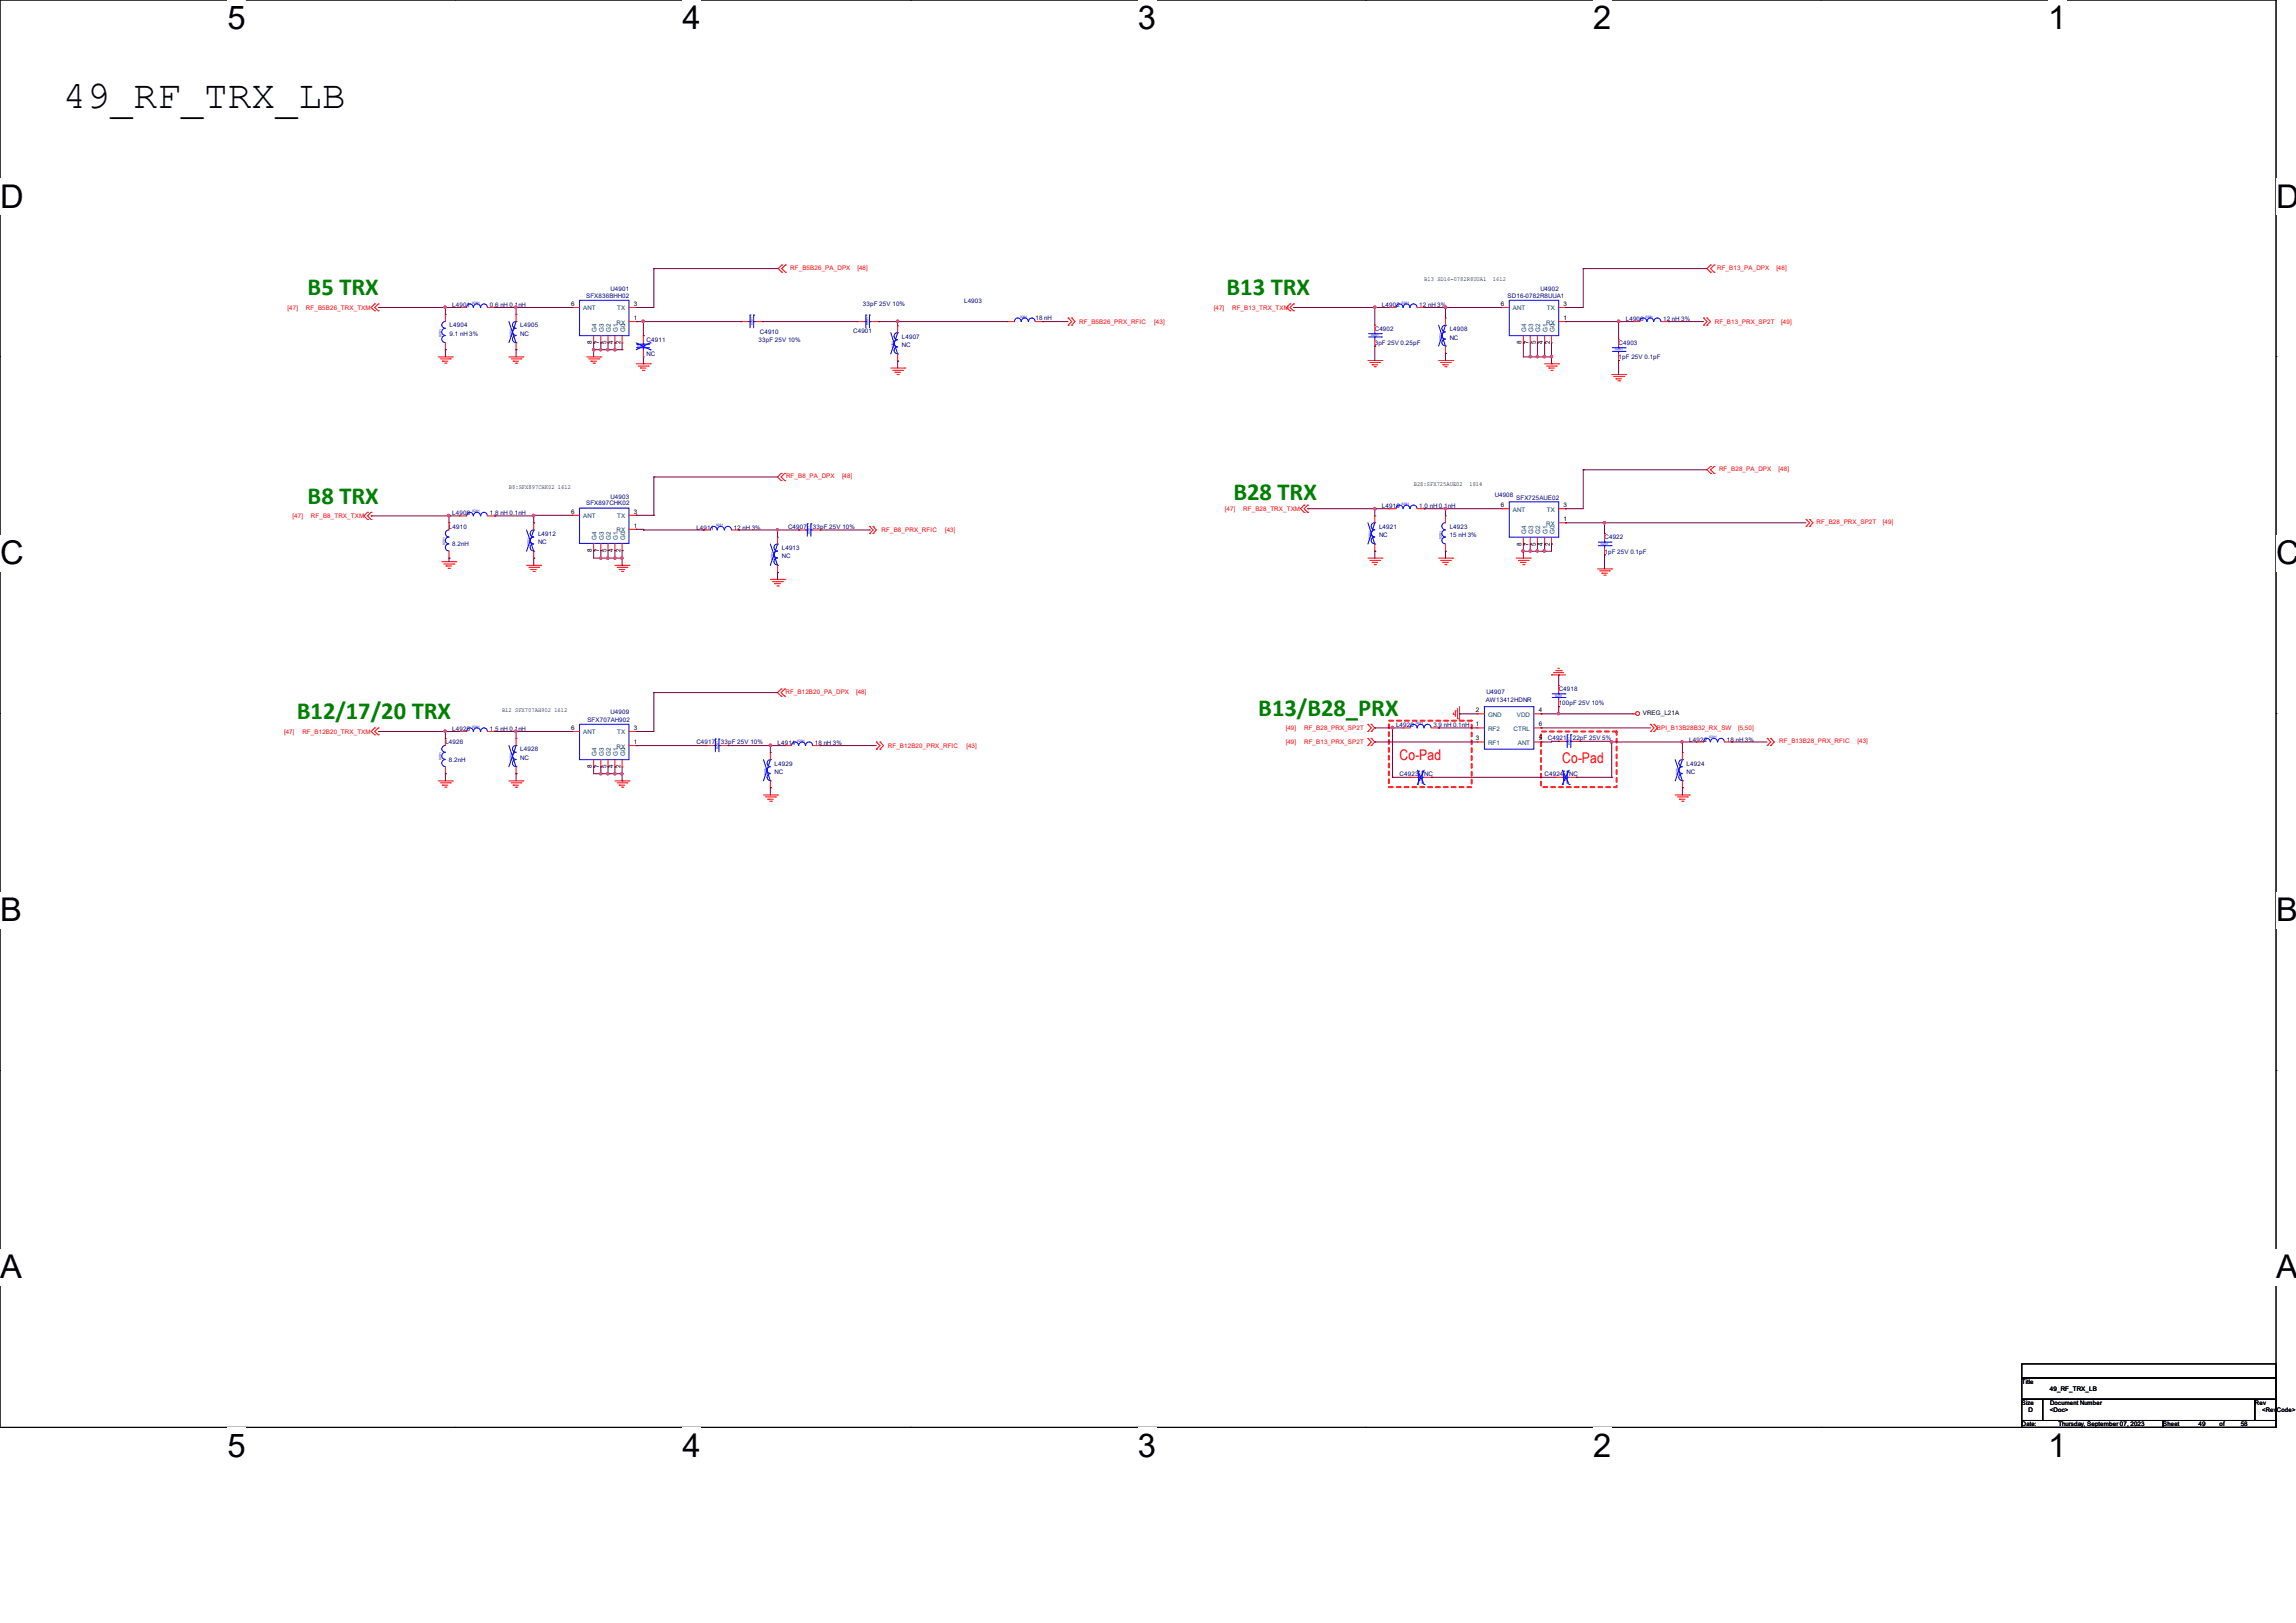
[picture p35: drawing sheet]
<svg xmlns="http://www.w3.org/2000/svg" width="297mm" height="210mm" viewBox="0 0 297 210" stroke-linecap="round" stroke-linejoin="round" font-family="sans-serif">
<defs><g id="words">
<text font-size="5.1" x="8.1" y="13.9">49_RF_TRX_LB</text>
<g font-size="4.2">
<text x="29.4" y="3.8">5</text>
<text x="88.3" y="3.8">4</text>
<text x="147.2" y="3.8">3</text>
<text x="206.1" y="3.8">2</text>
<text x="265" y="3.8">1</text>
<text x="0" y="26.9">D</text>
<text x="294.4" y="26.9">D</text>
<text x="0" y="73">C</text>
<text x="294.4" y="73">C</text>
<text x="0" y="119.2">B</text>
<text x="294.4" y="119.2">B</text>
<text x="0" y="165.4">A</text>
<text x="294.4" y="165.4">A</text>
<text x="29.4" y="188.5">5</text>
<text x="88.3" y="188.5">4</text>
<text x="147.2" y="188.5">3</text>
<text x="206.1" y="188.5">2</text>
<text x="265" y="188.5">1</text>
</g>
<g font-size="3.2" fill="#008000">
<text x="39.8" y="38.2">B5 TRX</text>
<text x="158.7" y="38.2">B13 TRX</text>
<text x="39.8" y="65.2">B8 TRX</text>
<text x="159.6" y="64.7">B28 TRX</text>
<text x="38.4" y="93.1">B12/17/20 TRX</text>
<text x="162.8" y="92.6">B13/B28_PRX</text>
</g>
<g font-size="1.9" fill="#f00">
<text x="181.1" y="98.3">Co-Pad</text>
<text x="202.1" y="98.8">Co-Pad</text>
</g>
<g font-size=".8" fill="#f00">
<text x="102.2" y="34.9">RF_B5B26_PA_DPX</text>
<text x="110.9" y="34.9">[48]</text>
<text x="222.1" y="35">RF_B13_PA_DPX</text>
<text x="229.8" y="35">[48]</text>
<text x="37.2" y="40.1">[47]</text>
<text x="39.6" y="40.1">RF_B5B26_TRX_TXM</text>
<text x="139.6" y="41.9">RF_B5B26_PRX_RFIC</text>
<text x="149.3" y="41.9">[43]</text>
<text x="157" y="40.1">[47]</text>
<text x="159.4" y="40.1">RF_B13_TRX_TXM</text>
<text x="221.8" y="41.9">RF_B13_PRX_SP2T</text>
<text x="230.4" y="41.9">[49]</text>
<text x="101.7" y="61.8">RF_B8_PA_DPX</text>
<text x="108.9" y="61.8">[48]</text>
<text x="222.4" y="60.9">RF_B28_PA_DPX</text>
<text x="230.1" y="60.9">[48]</text>
<text x="37.8" y="67">[47]</text>
<text x="40.2" y="67">RF_B8_TRX_TXM</text>
<text x="114" y="68.9">RF_B8_PRX_RFIC</text>
<text x="122.3" y="68.9">[43]</text>
<text x="158.5" y="66.1">[47]</text>
<text x="160.8" y="66.1">RF_B28_TRX_TXM</text>
<text x="235" y="67.9">RF_B28_PRX_SP2T</text>
<text x="243.6" y="67.9">[49]</text>
<text x="101.6" y="89.8">RF_B12B20_PA_DPX</text>
<text x="110.7" y="89.8">[48]</text>
<text x="36.7" y="95">[47]</text>
<text x="39.1" y="95">RF_B12B20_TRX_TXM</text>
<text x="166.3" y="94.4">[49]</text>
<text x="168.7" y="94.4">RF_B28_PRX_SP2T</text>
<text x="214.3" y="94.4">BPI_B13B28B32_RX_SW</text>
<text x="224.8" y="94.4">[5,50]</text>
<text x="114.9" y="96.8">RF_B12B20_PRX_RFIC</text>
<text x="125" y="96.8">[43]</text>
<text x="166.3" y="96.2">[49]</text>
<text x="168.7" y="96.2">RF_B13_PRX_SP2T</text>
<text x="230.2" y="96.1">RF_B13B28_PRX_RFIC</text>
<text x="240.3" y="96.1">[43]</text>
</g>
<g font-size=".8" fill="#000080">
<text x="58.5" y="39.7">L4901</text>
<text x="63.4" y="39.7">0.6 nH 0.1nH</text>
<text x="75.8" y="38.5">SFX836BHH02</text>
<text x="79" y="37.6">U4901</text>
<text x="111.6" y="39.6">33pF 25V 10%</text>
<text x="124.7" y="39.2">L4903</text>
<text x="133.9" y="41.4">18 nH</text>
<text x="178.8" y="39.7">L4902</text>
<text x="183.6" y="39.7">12 nH 3%</text>
<text x="195" y="38.5">SD16-0782R8UUA1</text>
<text x="199.3" y="37.6">U4902</text>
<text x="210.3" y="41.5">L4906</text>
<text x="215.1" y="41.5">12 nH 3%</text>
<text x="58.2" y="42.4">L4904</text>
<text x="58.2" y="43.5">9.1 nH 3%</text>
<text x="67.3" y="42.4">L4905</text>
<text x="67.3" y="43.5">NC</text>
<text x="83.7" y="44.2">C4911</text>
<text x="83.7" y="46">NC</text>
<text x="98.1" y="44.2">33pF 25V 10%</text>
<text x="98.3" y="43.2">C4910</text>
<text x="110.4" y="43.1">C4901</text>
<text x="116.7" y="43.8">L4907</text>
<text x="116.7" y="44.9">NC</text>
<text x="177.8" y="42.8">C4902</text>
<text x="177.8" y="44.7">3pF 25V 0.25pF</text>
<text x="187.5" y="42.8">L4908</text>
<text x="187.5" y="43.9">NC</text>
<text x="209.4" y="44.7">C4903</text>
<text x="209.4" y="46.5">1pF 25V 0.1pF</text>
<text x="75.8" y="65.4">SFX897CHK02</text>
<text x="79" y="64.5">U4903</text>
<text x="178.8" y="65.8">L4919</text>
<text x="183.6" y="65.8">1.0 nH 0.1nH</text>
<text x="193.4" y="64.3">U4908</text>
<text x="196.1" y="64.7">SFX725AUE02</text>
<text x="58.1" y="68.4">L4910</text>
<text x="58.5" y="66.7">L4909</text>
<text x="58.5" y="70.7">8.2nH</text>
<text x="63.4" y="66.7">1.8 nH 0.1nH</text>
<text x="69.6" y="69.3">L4912</text>
<text x="69.6" y="70.4">NC</text>
<text x="90.1" y="68.5">L4911</text>
<text x="94.9" y="68.5">12 nH 3%</text>
<text x="101.1" y="71.2">L4913</text>
<text x="101.9" y="68.4">C4907</text>
<text x="105.2" y="68.4">33pF 25V 10%</text>
<text x="178.4" y="68.4">L4921</text>
<text x="178.4" y="69.5">NC</text>
<text x="187.5" y="68.4">L4923</text>
<text x="187.5" y="69.5">15 nH 3%</text>
<text x="207.6" y="69.8">C4922</text>
<text x="207.6" y="71.6">1pF 25V 0.1pF</text>
<text x="101.1" y="72.3">NC</text>
<text x="192.3" y="89.7">U4907</text>
<text x="201.6" y="89.5">C4918</text>
<text x="58.5" y="94.6">L4925</text>
<text x="63.4" y="94.6">1.5 nH 0.1nH</text>
<text x="76" y="93.4">SFX707AH902</text>
<text x="79" y="92.5">U4909</text>
<text x="180.6" y="94.1">L4920</text>
<text x="185.4" y="94.1">3.9 nH 0.1nH</text>
<text x="192.2" y="90.8">AW13412HDNR</text>
<text x="200.2" y="95.8">C4921</text>
<text x="201.6" y="91.3">100pF 25V 10%</text>
<text x="203.5" y="95.8">22pF 25V 5%</text>
<text x="218.5" y="96">L4922</text>
<text x="223.4" y="96">18 nH 3%</text>
<text x="57.6" y="96.3">L4926</text>
<text x="58.1" y="98.6">8.2nH</text>
<text x="67.3" y="97.2">L4928</text>
<text x="67.3" y="98.3">NC</text>
<text x="90.1" y="96.3">C4917</text>
<text x="93.3" y="96.3">33pF 25V 10%</text>
<text x="100.2" y="99.1">L4929</text>
<text x="100.2" y="100.2">NC</text>
<text x="100.6" y="96.4">L4914</text>
<text x="105.4" y="96.4">18 nH 3%</text>
<text x="181.1" y="100.4">C4923</text>
<text x="184.2" y="100.4">NC</text>
<text x="199.8" y="100.4">C4924</text>
<text x="203" y="100.4">NC</text>
<text x="218.2" y="99.1">L4924</text>
<text x="218.2" y="100.2">NC</text>
</g>
<g font-size=".8">
<text x="73.9" y="39.6">6</text>
<text x="82" y="41.4">1</text>
<text x="82" y="39.6">3</text>
<text x="184.2" y="36.3">B13 SD16-0782R8UUA1</text>
<text x="193.1" y="36.3">1612</text>
<text x="194.1" y="39.6">6</text>
<text x="202.3" y="41.4">1</text>
<text x="202.3" y="39.6">3</text>
<text x="76.6" y="44.5" transform="rotate(-90 76.6 44.5)">8</text>
<text x="77.5" y="44.5" transform="rotate(-90 77.5 44.5)">7</text>
<text x="78.4" y="44.5" transform="rotate(-90 78.4 44.5)">5</text>
<text x="79.3" y="44.5" transform="rotate(-90 79.3 44.5)">4</text>
<text x="80.3" y="44.5" transform="rotate(-90 80.3 44.5)">2</text>
<text x="196.8" y="44.5" transform="rotate(-90 196.8 44.5)">8</text>
<text x="197.7" y="44.5" transform="rotate(-90 197.7 44.5)">7</text>
<text x="198.7" y="44.5" transform="rotate(-90 198.7 44.5)">5</text>
<text x="199.6" y="44.5" transform="rotate(-90 199.6 44.5)">4</text>
<text x="200.5" y="44.5" transform="rotate(-90 200.5 44.5)">2</text>
<text x="65.8" y="63.3">B8:SFX897CHK02 1612</text>
<text x="182.9" y="62.9">B28:SFX725AUE02</text>
<text x="190.1" y="62.9">1814</text>
<text x="194.1" y="65.6">6</text>
<text x="202.3" y="65.6">3</text>
<text x="73.9" y="66.5">6</text>
<text x="76.6" y="71.4" transform="rotate(-90 76.6 71.4)">8</text>
<text x="77.5" y="71.4" transform="rotate(-90 77.5 71.4)">7</text>
<text x="78.4" y="71.4" transform="rotate(-90 78.4 71.4)">5</text>
<text x="79.3" y="71.4" transform="rotate(-90 79.3 71.4)">4</text>
<text x="80.3" y="71.4" transform="rotate(-90 80.3 71.4)">2</text>
<text x="82" y="68.3">1</text>
<text x="82" y="66.5">3</text>
<text x="196.8" y="70.6" transform="rotate(-90 196.8 70.6)">8</text>
<text x="197.7" y="70.6" transform="rotate(-90 197.7 70.6)">7</text>
<text x="198.7" y="70.6" transform="rotate(-90 198.7 70.6)">5</text>
<text x="199.6" y="70.6" transform="rotate(-90 199.6 70.6)">4</text>
<text x="200.5" y="70.6" transform="rotate(-90 200.5 70.6)">2</text>
<text x="202.3" y="67.4">1</text>
<text x="64.9" y="92.1">B12 SFX707AH902 1612</text>
<text x="73.9" y="94.4">6</text>
<text x="82" y="94.4">3</text>
<text x="190.9" y="92.2">2</text>
<text x="190.9" y="95.8">3</text>
<text x="190.9" y="94">1</text>
<text x="199.1" y="95.8">5</text>
<text x="199.1" y="94">6</text>
<text x="199.1" y="92.2">4</text>
<text x="212.5" y="92.6">VREG_L21A</text>
<text x="76.6" y="99.4" transform="rotate(-90 76.6 99.4)">8</text>
<text x="77.5" y="99.4" transform="rotate(-90 77.5 99.4)">7</text>
<text x="78.4" y="99.4" transform="rotate(-90 78.4 99.4)">5</text>
<text x="79.3" y="99.4" transform="rotate(-90 79.3 99.4)">4</text>
<text x="80.3" y="99.4" transform="rotate(-90 80.3 99.4)">2</text>
<text x="82" y="96.3">1</text>
<text x="261.5" y="179.1">Title</text>
<text x="261.5" y="181.8">Size</text>
<text x="261.5" y="184.6">Date:</text>
<text x="262.4" y="182.7">D</text>
<text x="265.2" y="182.7">&lt;Doc&gt;</text>
<text x="265.2" y="180">49_RF_TRX_LB</text>
<text x="265.2" y="181.8">Document Number</text>
<text x="266.3" y="184.6">Thursday, September 07, 2023</text>
<text x="279.8" y="184.6">Sheet</text>
<text x="284.4" y="184.6">49</text>
<text x="287.1" y="184.6">of</text>
<text x="289.9" y="184.6">58</text>
<text x="291.7" y="181.8">Rev</text>
<text x="292.6" y="182.7">&lt;RevCode&gt;</text>
</g>
<g font-size=".8" fill="#004080">
<text x="75.4" y="40.2">ANT</text>
<text x="79.8" y="42">RX</text>
<text x="79.8" y="40.2">TX</text>
<text x="195.7" y="40.2">ANT</text>
<text x="200" y="42">RX</text>
<text x="200.1" y="40.2">TX</text>
<text x="77.2" y="43" transform="rotate(-90 77.2 43)">G4</text>
<text x="78.1" y="43" transform="rotate(-90 78.1 43)">G3</text>
<text x="79" y="43" transform="rotate(-90 79 43)">G2</text>
<text x="79.9" y="43" transform="rotate(-90 79.9 43)">G1</text>
<text x="80.9" y="43" transform="rotate(-90 80.9 43)">G0</text>
<text x="197.4" y="43" transform="rotate(-90 197.4 43)">G4</text>
<text x="198.3" y="43" transform="rotate(-90 198.3 43)">G3</text>
<text x="199.3" y="43" transform="rotate(-90 199.3 43)">G2</text>
<text x="200.2" y="43" transform="rotate(-90 200.2 43)">G1</text>
<text x="201.1" y="43" transform="rotate(-90 201.1 43)">G0</text>
<text x="75.4" y="67.1">ANT</text>
<text x="77.2" y="69.9" transform="rotate(-90 77.2 69.9)">G4</text>
<text x="78.1" y="69.9" transform="rotate(-90 78.1 69.9)">G3</text>
<text x="79" y="69.9" transform="rotate(-90 79 69.9)">G2</text>
<text x="79.8" y="68.9">RX</text>
<text x="79.8" y="67.1">TX</text>
<text x="79.9" y="69.9" transform="rotate(-90 79.9 69.9)">G1</text>
<text x="80.9" y="69.9" transform="rotate(-90 80.9 69.9)">G0</text>
<text x="195.7" y="66.2">ANT</text>
<text x="197.4" y="69" transform="rotate(-90 197.4 69)">G4</text>
<text x="198.3" y="69" transform="rotate(-90 198.3 69)">G3</text>
<text x="199.3" y="69" transform="rotate(-90 199.3 69)">G2</text>
<text x="200" y="68">RX</text>
<text x="200.1" y="66.2">TX</text>
<text x="200.2" y="69" transform="rotate(-90 200.2 69)">G1</text>
<text x="201.1" y="69" transform="rotate(-90 201.1 69)">G0</text>
<text x="75.4" y="95">ANT</text>
<text x="79.8" y="95">TX</text>
<text x="192.5" y="92.8">GND</text>
<text x="192.5" y="94.6">RF2</text>
<text x="195.8" y="94.6">CTRL</text>
<text x="196.2" y="92.8">VDD</text>
<text x="77.2" y="97.8" transform="rotate(-90 77.2 97.8)">G4</text>
<text x="78.1" y="97.8" transform="rotate(-90 78.1 97.8)">G3</text>
<text x="79" y="97.8" transform="rotate(-90 79 97.8)">G2</text>
<text x="79.8" y="96.9">RX</text>
<text x="79.9" y="97.8" transform="rotate(-90 79.9 97.8)">G1</text>
<text x="80.9" y="97.8" transform="rotate(-90 80.9 97.8)">G0</text>
<text x="192.5" y="96.4">RF1</text>
<text x="196.3" y="96.4">ANT</text>
</g>
<g font-size=".4" fill="#00f">
<text x="61.1" y="39.3">0201</text>
<text x="132" y="41.1">0201</text>
<text x="181.3" y="39.3">0201</text>
<text x="212.9" y="41.1">0201</text>
<text x="57.1" y="43.6" transform="rotate(-90 57.1 43.6)">0201</text>
<text x="66.3" y="43.6" transform="rotate(-90 66.3 43.6)">0201</text>
<text x="82.5" y="44.9">0201</text>
<text x="97.4" y="42.1" transform="rotate(-90 97.4 42.1)">0201</text>
<text x="112.4" y="42.1" transform="rotate(-90 112.4 42.1)">0201</text>
<text x="115.7" y="45.1" transform="rotate(-90 115.7 45.1)">0201</text>
<text x="177.4" y="43.5">0201</text>
<text x="186.5" y="44.1" transform="rotate(-90 186.5 44.1)">0201</text>
<text x="209" y="45.3">0201</text>
<text x="181.3" y="65.4">0201</text>
<text x="57.6" y="70.5" transform="rotate(-90 57.6 70.5)">0201</text>
<text x="61.1" y="66.3">0201</text>
<text x="68.5" y="70.6" transform="rotate(-90 68.5 70.6)">0201</text>
<text x="92.6" y="68.1">0201</text>
<text x="104.8" y="69.1" transform="rotate(-90 104.8 69.1)">0201</text>
<text x="177.4" y="69.7" transform="rotate(-90 177.4 69.7)">0201</text>
<text x="186.5" y="69.7" transform="rotate(-90 186.5 69.7)">0201</text>
<text x="207.1" y="70.5">0201</text>
<text x="100.1" y="72.4" transform="rotate(-90 100.1 72.4)">0201</text>
<text x="61.1" y="94.1">0201</text>
<text x="103.1" y="96">0201</text>
<text x="183.1" y="93.7">0201</text>
<text x="201.2" y="90.1">0201</text>
<text x="221.1" y="95.5">0201</text>
<text x="57.1" y="98.4" transform="rotate(-90 57.1 98.4)">0201</text>
<text x="66.3" y="98.5" transform="rotate(-90 66.3 98.5)">0201</text>
<text x="92.9" y="97" transform="rotate(-90 92.9 97)">0201</text>
<text x="99.2" y="100.3" transform="rotate(-90 99.2 100.3)">0201</text>
<text x="183.9" y="101.1" transform="rotate(-90 183.9 101.1)">0201</text>
<text x="202.6" y="101.1" transform="rotate(-90 202.6 101.1)">0201</text>
<text x="203.1" y="96.4" transform="rotate(-90 203.1 96.4)">0201</text>
<text x="217.1" y="100.3" transform="rotate(-90 217.1 100.3)">0201</text>
</g>
</g></defs>
<path d="M0 0h294.4v184.7h-294.4z" fill="none" stroke="#000" stroke-width=".13"/>
<g fill="#fff">
<path d="M29.4 0h2.4v4.7h-2.4z"/>
<path d="M29.4 184.7h2.4v4.7h-2.4z"/>
</g>
<path d="M58.9 0h.1M58.9 184.7h.1" fill="none" stroke="#000" stroke-width=".13"/>
<g fill="#fff">
<path d="M88.3 0h2.4v4.7h-2.4z"/>
<path d="M88.3 184.7h2.4v4.7h-2.4z"/>
</g>
<path d="M117.8 0h.1M117.8 184.7h.1" fill="none" stroke="#000" stroke-width=".13"/>
<g fill="#fff">
<path d="M147.2 0h2.4v4.7h-2.4z"/>
<path d="M147.2 184.7h2.4v4.7h-2.4z"/>
</g>
<path d="M176.7 0h.1M176.7 184.7h.1" fill="none" stroke="#000" stroke-width=".13"/>
<g fill="#fff">
<path d="M206.1 0h2.3v4.7h-2.3z"/>
<path d="M206.1 184.7h2.3v4.7h-2.3z"/>
</g>
<path d="M235.5 0h.1M235.5 184.7h.1" fill="none" stroke="#000" stroke-width=".13"/>
<g fill="#fff">
<path d="M265 0h2.3v4.7h-2.3z"/>
<path d="M265 184.7h2.3v4.7h-2.3z"/>
<path d="M0 23.1h3v4.7h-3z"/>
<path d="M294.4 23.1h2.6v4.7h-2.6z"/>
<path d="M0 69.2h3v4.8h-3z"/>
<path d="M294.4 69.2h2.6v4.8h-2.6z"/>
</g>
<path d="M0 46.1h.1M294.4 46.1h.1" fill="none" stroke="#000" stroke-width=".13"/>
<g fill="#fff">
<path d="M0 115.4h2.8v4.7h-2.8z"/>
<path d="M294.4 115.4h2.6v4.7h-2.6z"/>
</g>
<path d="M0 92.3h.1M294.4 92.3h.1" fill="none" stroke="#000" stroke-width=".13"/>
<g fill="#fff">
<path d="M0 161.6h2.8v4.7h-2.8z"/>
<path d="M294.3 161.6h2.7v4.7h-2.7z"/>
</g>
<path d="M0 138.5h.1M294.4 138.5h.1M261.5 176.5h32.9v1.8h-32.9zM261.5 178.3h32.9v2.8h-32.9zM261.5 181.1h2.7v2.7h-2.7zM261.5 183.8h18.3v.9h-18.3zM264.2 181.1h27.5v2.7h-27.5zM279.8 183.8h14.6v.9h-14.6zM291.7 181.1h2.7v2.7h-2.7z" fill="none" stroke="#000" stroke-width=".13"/>
<path d="M179.7 93.3h10.7v8.6h-10.7zM199.3 94.7h9.8v7.2h-9.8z" fill="none" stroke="#f00" stroke-width=".25" stroke-dasharray=".5"/>
<g fill="none" stroke="#f00" stroke-width=".13">
<path d="M48.5 39.3h.1M48.5 39.3l-.5 .5 .5 .4M48.9 39.3h.1M48.9 39.3l-.4 .5 .4 .4M59.4 39.8h.1M59.4 39.8h1M63.1 39.8h.9M64 39.8h.1M74.1 39.8h.1M74.1 39.8h.9M81.4 39.8h.9M82.3 39.8h.1"/>
<path d="M101.1 35.2h.1M101.1 34.3h.1M101.1 34.3l-.4 .5 .4 .4M101.6 34.3h.1M101.6 35.2h.1M101.6 34.3l-.5 .5 .5 .4M166.9 39.3h.1M166.9 39.3l-.5 .5 .5 .4M167.3 39.3h.1M167.3 39.3l-.4 .5 .4 .4M179.7 39.8h.1M179.7 39.8h.9"/>
<path d="M183.3 39.8h.9M184.2 39.8h.1M194.3 39.8h.1M194.3 39.8h.9M201.6 39.8h.9M202.5 39.8h.1M221.3 35.2h.1M221.3 34.3h.1M221.3 34.3l-.5 .5 .5 .4M221.7 34.3h.1M221.7 35.2h.1M221.7 34.3l-.4 .5 .4 .4"/>
<path d="M48.5 40.2h.1M48.9 40.2h.1M56.7 46.2h1.8M57 46.4h1.3M57.2 46.7h.1M57.2 46.7h.8M57.5 47h.2M57.6 45.3h.1M57.6 40.7h.1M57.6 40.7v.9M57.6 44.4v.9M57.7 47h.1"/>
<path d="M58.3 46.4h.1M58.5 46.2h.1M65.8 46.2h1.8M66.1 46.4h1.3M66.4 46.7h.1M66.4 46.7h.7M66.7 47h.1M66.8 45.3h.1M66.8 40.7h.1M66.8 40.7v.9M66.8 44.4v.9M66.8 47h.1"/>
<path d="M67.4 46.4h.1M67.6 46.2h.1M75.9 46.2h1.8M76.2 46.4h1.3M76.5 46.7h.1M76.5 46.7h.7M76.7 47h.2M76.8 44.4h.1M76.8 43.4v1M76.9 47h.1M77.5 46.4h.1M77.7 46.2h.1"/>
<path d="M77.7 44.4h.1M77.7 43.4v1M78.7 44.4h.1M78.7 43.4v1M79.5 44.4h.1M79.5 43.4v1M80.5 44.4h.1M80.5 43.4v1M81.4 41.6h.9M82.3 41.6h.1M82.3 47.1h1.8M82.5 47.4h1.4"/>
<path d="M82.8 47.6h.1M82.8 47.6h.8M83.1 47.9h.2M83.2 43.4h.1M83.2 46.2h.1M83.2 43.4v1M83.2 45.3v.9M83.3 47.9h.1M83.9 47.4h.1M84.1 47.1h.1M95.9 41.6h.1M95.9 41.6h.9"/>
<path d="M97.7 41.6h1M98.7 41.6h.1M110.9 41.6h.1M110.9 41.6h.9M112.7 41.6h1M113.7 41.6h.1M115.2 47.6h1.9M115.5 47.9h1.3M115.8 48.2h.1M115.8 48.2h.7M116 48.5h.2M116.1 46.7h.1"/>
<path d="M116.1 42.2h.1M116.1 42.2v.9M116.1 45.8v.9M116.2 48.5h.1M116.8 47.9h.1M117.1 47.6h.1M130.3 41.6h.1M130.3 41.6h.9M133.9 41.6h1M134.9 41.6h.1M138.2 41.1h.1M138.2 42.1h.1"/>
<path d="M138.2 41.1l.4 .5-.4 .5M138.6 41.1h.1M138.6 42.1h.1M138.6 41.1l.5 .5-.5 .5M166.9 40.2h.1M167.3 40.2h.1M177 46.7h1.8M177.2 46.9h1.3M177.5 47.2h.1M177.5 47.2h.7M177.8 47.5h.1M177.8 42.1h.1"/>
<path d="M177.8 44.8h.1M177.8 42.1v.9M177.8 43.9v.9M177.9 47.5h.1M178.5 46.9h.1M178.8 46.7h.1M186.1 46.7h1.8M186.4 46.9h1.2M186.6 47.2h.1M186.6 47.2h.8M186.9 47.5h.2M187 45.7h.1"/>
<path d="M187 41.1h.1M187 41.1v1M187 44.8v.9M187.1 47.5h.1M187.6 46.9h.1M187.9 46.7h.1M197.1 44.4h.1M197.1 43.4v1M198 44.4h.1M198 43.4v1M198.9 44.4h.1M198.9 43.4v1"/>
<path d="M199.8 44.4h.1M199.8 47.1h1.8M199.8 43.4v1M200.1 47.4h1.2M200.4 47.6h.1M200.4 47.6h.7M200.6 47.9h.2M200.7 44.4h.1M200.7 43.4v1M200.8 47.9h.1M201.3 47.4h.1M201.6 47.1h.1"/>
<path d="M201.6 41.6h.9M202.5 41.6h.1M208.5 48.5h1.8M208.7 48.7h1.4M209 49h.1M209 49h.8M209.3 49.3h.2M209.4 43.9h.1M209.4 46.7h.1M209.4 43.9v.9M209.4 45.7v1M209.5 49.3h.1"/>
<path d="M210.1 48.7h.1M210.3 48.5h.1M211.2 41.6h.1M211.2 41.6h.9M214.9 41.6h.9M215.8 41.6h.1M220.4 41.1h.1M220.4 42.1h.1M220.4 41.1l.4 .5-.4 .5M220.8 41.1h.1M220.8 42.1h.1M220.8 41.1l.5 .5-.5 .5"/>
<path d="M47.5 66.3h.1M47.5 67.2h.1M47.5 66.3l-.4 .5 .4 .4M48 66.3h.1M48 67.2h.1M48 66.3l-.5 .5 .5 .4M57.1 72.7h1.9M57.4 73h1.3M57.7 73.2h.1M57.7 73.2h.7M58 73.5h.2M58.1 67.6h.1"/>
<path d="M58.1 72.2h.1M58.1 67.6v1M58.1 71.3v.9M58.2 73.5h.1M58.7 73h.1M59 72.7h.1M59.4 66.8h.1M59.4 66.8h1M63.1 66.8h.9M64 66.8h.1M68.1 73.2h1.8M68.4 73.4h1.3"/>
<path d="M68.7 73.7h.1M68.7 73.7h.7M69 74h.1M69 72.2h.1M69 67.6h.1M69 67.6v1M69 71.3v.9M69.1 74h.1M69.7 73.4h.1M69.9 73.2h.1M74.1 66.7h.1M74.1 66.7h.9"/>
<path d="M76.8 71.2h.1M76.8 70.3v.9M77.7 71.2h.1M77.7 70.3v.9M78.7 71.2h.1M78.7 70.3v.9M79.5 71.2h.1M79.5 73.2h1.9M79.5 70.3v.9M79.8 73.4h1.3M80.1 73.7h.1M80.1 73.7h.7"/>
<path d="M80.4 74h.2M80.5 71.2h.1M80.5 70.3v.9M80.6 74h.1M81.1 73.4h.1M81.4 73.2h.1M81.4 66.7h.9M81.4 68.5h.9M82.3 68.5h.1M82.3 66.7h.1M91 68.6h.1M91 68.6h.9"/>
<path d="M94.7 68.6h.8M95.5 68.6h.1M99.7 75h1.8M99.9 75.3h1.3M100.2 75.5h.1M100.2 75.5h.8M100.5 75.8h.2M100.6 74.1h.1M100.6 69.5h.1M100.6 69.5v.9M100.6 73.2v.9M100.7 75.8h.1"/>
<path d="M101 62.2h.1M101 61.3h.1M101 61.3l-.4 .4 .4 .5M101.2 75.3h.1M101.5 75h.1M101.5 61.3h.1M101.5 62.2h.1M101.5 61.3l-.5 .4 .5 .5M103.3 68.6h.1M103.3 68.6h.9M105.2 68.6h.9M106.1 68.6h.1"/>
<path d="M112.5 68.1h.1M112.5 69h.1M112.5 68.1l.4 .5-.4 .4M112.9 68.1h.1M112.9 69h.1M112.9 68.1l.5 .5-.5 .4M168.7 65.4h.1M168.7 66.3h.1M168.7 65.4l-.5 .4 .5 .5M169.2 65.4h.1M169.2 66.3h.1M169.2 65.4l-.5 .4 .5 .5"/>
<path d="M177 72.2h1.8M177.2 72.5h1.3M177.5 72.8h.1M177.5 72.8h.7M177.8 73.1h.1M177.8 71.3h.1M177.8 66.8h.1M177.8 66.8v.8M177.8 70.4v.9M177.9 73.1h.1M178.5 72.5h.1M178.8 72.2h.1"/>
<path d="M179.7 65.8h.1M179.7 65.8h.9M183.3 65.8h.9M184.2 65.8h.1M186.1 72.2h1.8M186.4 72.5h1.2M186.6 72.8h.1M186.6 72.8h.8M186.9 73.1h.2M187 71.3h.1M187 66.8h.1M187 66.8v.8"/>
<path d="M187 70.4v.9M187.1 73.1h.1M187.6 72.5h.1M187.9 72.2h.1M194.3 65.8h.1M194.3 65.8h.9M196.1 72.2h1.9M196.4 72.5h1.3M196.7 72.8h.1M196.7 72.8h.7M197 73.1h.1M197.1 70.4h.1"/>
<path d="M197.1 69.5v.9M197.1 73.1h.1M197.7 72.5h.1M198 72.2h.1M198 70.4h.1M198 69.5v.9M198.9 70.4h.1M198.9 69.5v.9M199.8 70.4h.1M199.8 69.5v.9M200.7 70.4h.1M200.7 69.5v.9"/>
<path d="M201.6 65.8h.9M201.6 67.6h.9M202.5 67.6h.1M202.5 65.8h.1M206.7 73.6h1.8M206.9 73.9h1.3M207.2 74.2h.1M207.2 74.2h.7M207.5 74.4h.1M207.6 69h.1M207.6 71.8h.1M207.6 69v.9"/>
<path d="M207.6 70.9v.9M207.6 74.4h.1M208.2 73.9h.1M208.5 73.6h.1M221.3 61.3h.1M221.3 60.4h.1M221.3 60.4l-.5 .4 .5 .5M221.7 60.4h.1M221.7 61.3h.1M221.7 60.4l-.4 .4 .4 .5M233.6 68.1h.1M233.6 67.2h.1"/>
<path d="M233.6 67.2l.5 .4-.5 .5M234.1 68.1h.1M234.1 67.2h.1M234.1 67.2l.4 .4-.4 .5M48.5 94.2h.1M48.5 95.1h.1M48.5 94.2l-.5 .5 .5 .4M48.9 94.2h.1M48.9 95.1h.1M48.9 94.2l-.4 .5 .4 .4M57.6 95.5h.1M57.6 95.5v1"/>
<path d="M57.6 99.2v.9M59.4 94.7h.1M59.4 94.7h1M63.1 94.7h.9M64 94.7h.1M66.8 95.5h.1M66.8 95.5v1M66.8 99.2v.9M74.1 94.7h.1M74.1 94.7h.9M76.8 99.2h.1M76.8 98.3v.9"/>
<path d="M77.7 99.2h.1M77.7 98.3v.9M78.7 99.2h.1M78.7 98.3v.9M79.5 99.2h.1M79.5 98.3v.9M80.5 99.2h.1M80.5 98.3v.9M81.4 94.7h.9M81.4 96.5h.9M82.3 96.5h.1M82.3 94.7h.1"/>
<path d="M91.4 96.5h.1M91.4 96.5h1M93.3 96.5h.9M94.2 96.5h.1M99.7 97.4h.1M99.7 97.4v.9M101 90.1h.1M101 89.2h.1M101 89.2l-.4 .4 .4 .5M101.5 89.2h.1M101.5 90.1h.1M101.5 96.5h.1"/>
<path d="M101.5 89.2l-.5 .4 .5 .5M101.5 96.5h.9M105.2 96.5h.9M106.1 96.5h.1M113.4 96h.1M113.4 96.9h.1M113.4 96l.4 .5-.4 .4M113.8 96h.1M113.8 96.9h.1M113.8 96l.5 .5-.5 .4M177 93.7h.1M177 94.7h.1"/>
<path d="M177 95.5h.1M177 96.5h.1M177 93.7l.4 .5-.4 .5M177 95.5l.4 .5-.4 .5M177.4 94.7h.1M177.4 93.7h.1M177.4 96.5h.1M177.4 95.5h.1M177.4 93.7l.4 .5-.4 .5M177.4 95.5l.4 .5-.4 .5M181.5 94.2h.1M181.5 94.2h.9"/>
<path d="M185.2 94.2h.9M186.1 94.2h.1M188 92.5h.1M188 92.2v.3M188.3 92h.1M188.3 92v.7M188.6 93h.1M188.6 91.7v1.3M188.8 93.3h.1M188.8 91.4v1.9M191.1 92.4h.1M191.1 96h.1"/>
<path d="M191.1 94.2h.1M191.1 92.4h.9M191.1 96h.9M191.1 94.2h.9M198.4 92.4h.9M198.4 96h.9M198.4 94.2h.9M199.3 96h.1M199.3 94.2h.1M199.3 92.4h.1M200.7 87.3h.1M200.7 87.3h1.8"/>
<path d="M201 87h.1M201 87h1.3M201.3 86.8h.7M201.5 86.5h.1M201.5 86.5h.2M201.6 95.9h.1M201.6 88.7h.1M201.6 91.4h.1M201.6 95.9h.9M201.6 88.7v.9M201.6 90.5v.9M202 86.8h.1"/>
<path d="M203.5 95.9h.9M204.4 95.9h.1M211.2 92.4h.1M211.2 92.4h.4M213.5 94.7h.1M213.5 93.7h.1M213.5 93.7l.5 .5-.5 .5M214 94.7h.1M214 93.7h.1M214 93.7l.4 .5-.4 .5M217.6 97.4h.1M217.6 97.4v.9"/>
<path d="M219.5 96h.1M219.5 96h.9M223.1 96h.9M224 96h.1M228.6 95.5h.1M228.6 96.5h.1M228.6 95.5l.5 .5-.5 .5M229.1 95.5h.1M229.1 96.5h.1M229.1 95.5l.4 .5-.4 .5M56.7 101h1.8M57 101.3h1.3"/>
<path d="M57.2 101.6h.1M57.2 101.6h.8M57.5 101.9h.2M57.6 100.1h.1M57.7 101.9h.1M58.3 101.3h.1M58.5 101h.1M65.8 101h1.8M66.1 101.3h1.3M66.4 101.6h.1M66.4 101.6h.7M66.7 101.9h.1"/>
<path d="M66.8 100.1h.1M66.8 101.9h.1M67.4 101.3h.1M67.6 101h.1M79.5 101h1.9M79.8 101.3h1.3M80.1 101.6h.1M80.1 101.6h.7M80.4 101.9h.2M80.6 101.9h.1M81.1 101.3h.1M81.4 101h.1"/>
<path d="M98.8 102.9h1.8M99 103.1h1.3M99.3 103.4h.1M99.3 103.4h.7M99.6 103.7h.2M99.7 101.9h.1M99.7 101v.9M99.8 103.7h.1M100.3 103.1h.1M100.6 102.9h.1M182.4 100.6h.1M182.4 100.6h.9"/>
<path d="M184.2 100.6h1M185.2 100.6h.1M201.2 100.6h.1M201.2 100.6h.9M203 100.6h.9M203.9 100.6h.1M216.7 102.9h1.8M217 103.1h1.3M217.3 103.4h.1M217.3 103.4h.7M217.6 103.7h.1M217.6 101.9h.1"/>
<path d="M217.6 101v.9M217.7 103.7h.1M218.3 103.1h.1M218.5 102.9h.1"/>
<circle cx="211.8" cy="92.3" r=".25"/>
</g>
<g fill="none" stroke="#00f" stroke-width=".13">
<path d="M61.2 39.8a.42 .42 0 0 0-.4-.5 .42 .42 0 0 0-.4 .5M61.3 39.8a.44 .44 0 0 1 .4-.5 .44 .44 0 0 1 .4 .5M63 39.8a.42 .42 0 0 0-.4-.5 .42 .42 0 0 0-.4 .5M75 38.9h6.4v4.5h-6.4zM180.6 39.8a.44 .44 0 0 1 .4-.5 .44 .44 0 0 1 .5 .5M182.4 39.8a.42 .42 0 0 0-.5-.5 .42 .42 0 0 0-.4 .5M182.4 39.8a.44 .44 0 0 1 .5-.5 .44 .44 0 0 1 .4 .5M195.2 38.9h6.4v4.5h-6.4zM57.6 43.4a.44 .44 0 0 0-.5 .5 .44 .44 0 0 0 .5 .4M57.6 42.5a.44 .44 0 0 0-.5 .4 .44 .44 0 0 0 .5 .5M57.6 41.6a.43 .43 0 0 0-.5 .4 .43 .43 0 0 0 .5 .5M65.8 41.6l1 2.8"/>
<path d="M66.8 44.4h.1M66.8 41.6h.1M66.8 41.6l-1 2.8M66.8 43.4a.44 .44 0 0 0-.5 .5 .44 .44 0 0 0 .5 .4M66.8 42.5a.44 .44 0 0 0-.5 .4 .44 .44 0 0 0 .5 .5M66.8 41.6a.43 .43 0 0 0-.5 .4 .43 .43 0 0 0 .5 .5M82.3 44.4l1.8 .9M82.4 45h.1M82.4 44.5h.1M82.4 45h1.6M82.4 44.5h1.6M83.2 44.5h.1"/>
<path d="M83.2 45h.1M83.2 44.4v.1M83.2 45v.3M84.1 45.3h.1M84.1 44.4h.1M84.1 44.4l-1.8 .9M96.8 41.6h.2M97 41.6h.1M97 40.8h.1M97 40.8v1.6M97.5 40.8h.1M97.5 41.6h.1"/>
<path d="M97.5 41.6h.2M97.5 40.8v1.6M111.8 41.6h.2M112 41.6h.1M112 40.8h.1M112 40.8v1.6M112.5 40.8h.1M112.5 41.6h.1M112.5 41.6h.2M112.5 40.8v1.6M115.2 43.1l.9 2.7M116.1 44.9a.42 .42 0 0 0-.4 .4 .42 .42 0 0 0 .4 .5"/>
<path d="M116.1 45.8h.1M116.1 43.1h.1M116.1 43.1l-.9 2.7M116.1 44a.44 .44 0 0 0-.4 .4 .44 .44 0 0 0 .4 .5M116.1 43.1a.44 .44 0 0 0-.4 .4 .44 .44 0 0 0 .4 .4M132.1 41.6a.43 .43 0 0 0-.4-.5 .43 .43 0 0 0-.5 .5M133 41.6a.44 .44 0 0 0-.4-.5 .44 .44 0 0 0-.5 .5M133.9 41.6a.43 .43 0 0 0-.4-.5 .43 .43 0 0 0-.4 .5M177 43.6h1.7M177 43.2h1.7M177.8 43.2h.1M177.8 43.6h.1"/>
<path d="M177.8 43v.2M177.8 43.6v.3M178.7 43.6h.1M178.7 43.2h.1M186.1 42.1l.9 2.7M186.5 44.4a.44 .44 0 0 0 .5 .3M187 42.1a.42 .42 0 0 0-.5 .4 .42 .42 0 0 0 .4 .4M187 44.8h.1M187 42.1h.1M187 42.1l-.9 2.7M187 43a.44 .44 0 0 0-.5 .4 .44 .44 0 0 0 .5 .5M187 43.9a.44 .44 0 0 0-.5 .5"/>
<path d="M208.6 45h1.6M208.6 45.5h1.6M209.4 45h.1M209.4 45.5h.1M209.4 44.8v.2M209.4 45.5v.2M210.2 45.5h.1M210.2 45h.1M213 41.6a.44 .44 0 0 0-.4-.5 .44 .44 0 0 0-.5 .5M213.9 41.6a.43 .43 0 0 0-.4-.5 .43 .43 0 0 0-.4 .5M214.8 41.6a.44 .44 0 0 0-.4-.5 .44 .44 0 0 0-.4 .5M58.1 68.6a.44 .44 0 0 0-.5 .4 .44 .44 0 0 0 .5 .5"/>
<path d="M58.1 70.4a.44 .44 0 0 0-.5 .4 .44 .44 0 0 0 .5 .5M58.1 69.5a.42 .42 0 0 0-.5 .4 .42 .42 0 0 0 .4 .5M61.2 66.8a.43 .43 0 0 0-.4-.5 .43 .43 0 0 0-.4 .5M61.3 66.8a.44 .44 0 0 1 .4-.5 .44 .44 0 0 1 .4 .5M63 66.8a.43 .43 0 0 0-.4-.5 .43 .43 0 0 0-.4 .5M68.1 68.6l.9 2.7M69 69.5a.42 .42 0 0 0-.4 .4 .42 .42 0 0 0 .4 .5M69 71.3h.1M69 68.6h.1M69 68.6l-.9 2.7M69 70.4a.44 .44 0 0 0-.4 .4 .44 .44 0 0 0 .4 .5M69 68.6a.44 .44 0 0 0-.4 .4 .44 .44 0 0 0 .4 .5"/>
<path d="M75 65.7h6.4v4.6h-6.4zM92.8 68.6a.43 .43 0 0 0-.5-.5 .43 .43 0 0 0-.4 .5M93.7 68.6a.44 .44 0 0 0-.5-.5 .44 .44 0 0 0-.4 .5M94.6 68.6a.44 .44 0 0 0-.4-.5 .44 .44 0 0 0-.5 .5M99.7 70.4l.9 2.8M100.1 72.7a.44 .44 0 0 0 .5 .4M100.6 71.3a.43 .43 0 0 0-.5 .5 .43 .43 0 0 0 .5 .4M100.6 70.4a.44 .44 0 0 0-.5 .4 .44 .44 0 0 0 .5 .5M100.6 72.2a.44 .44 0 0 0-.5 .5M100.6 73.2h.1M100.6 70.4h.1M100.6 70.4l-.9 2.8"/>
<path d="M104.2 68.6h.2M104.4 68.6h.1M104.4 67.8h.1M104.4 67.8v1.6M104.9 67.8h.1M104.9 68.6h.1M104.9 68.6h.3M104.9 67.8v1.6M177 67.6l.8 2.8M177.8 69.5a.42 .42 0 0 0-.4 .4 .42 .42 0 0 0 .4 .5M177.8 70.4h.1M177.8 67.6h.1"/>
<path d="M177.8 67.6l-.8 2.8M177.8 68.6a.44 .44 0 0 0-.4 .4 .44 .44 0 0 0 .4 .5M177.8 67.6a.44 .44 0 0 0-.4 .5 .44 .44 0 0 0 .4 .4M181.5 65.8a.44 .44 0 0 0-.5-.4 .44 .44 0 0 0-.4 .4M182.4 65.8a.43 .43 0 0 0-.5-.4 .43 .43 0 0 0-.4 .4M183.3 65.8a.44 .44 0 0 0-.4-.4 .44 .44 0 0 0-.5 .4M187 69.5a.42 .42 0 0 0-.5 .4 .42 .42 0 0 0 .4 .5M187 68.6a.44 .44 0 0 0-.5 .4 .44 .44 0 0 0 .5 .5M187 67.6a.44 .44 0 0 0-.5 .5 .44 .44 0 0 0 .5 .4M195.2 64.9h6.4v4.6h-6.4zM206.8 70.6h1.6M206.8 70.1h1.6"/>
<path d="M207.6 70.1h.1M207.6 70.6h.1M207.6 69.9v.2M207.6 70.6v.3M208.4 70.6h.1M208.4 70.1h.1M57.6 96.5a.43 .43 0 0 0-.5 .4 .43 .43 0 0 0 .5 .4M57.6 97.4a.44 .44 0 0 0-.5 .4 .44 .44 0 0 0 .5 .5M57.6 98.3a.44 .44 0 0 0-.5 .4 .44 .44 0 0 0 .5 .5M61.2 94.7a.42 .42 0 0 0-.4-.5 .42 .42 0 0 0-.4 .5M61.3 94.7a.44 .44 0 0 1 .4-.5 .44 .44 0 0 1 .4 .5M63 94.7a.42 .42 0 0 0-.4-.5 .42 .42 0 0 0-.4 .5"/>
<path d="M65.8 96.5l1 2.7M66.8 99.2h.1M66.8 96.5h.1M66.8 96.5l-1 2.7M66.8 98.3a.44 .44 0 0 0-.5 .4 .44 .44 0 0 0 .5 .5M66.8 97.4a.44 .44 0 0 0-.5 .4 .44 .44 0 0 0 .5 .5M66.8 96.5a.43 .43 0 0 0-.5 .4 .43 .43 0 0 0 .5 .4M75 93.7h6.4v4.6h-6.4zM92.4 96.5h.1M92.5 96.5h.1M92.5 95.6h.1M92.5 95.6v1.7"/>
<path d="M93 95.6h.1M93 96.5h.1M93 96.5h.3M93 95.6v1.7M98.8 98.3l.9 2.7M99.7 99.2a.42 .42 0 0 0-.5 .5 .42 .42 0 0 0 .5 .4M99.7 98.3h.1M99.7 98.3l-.9 2.7M99.7 98.3a.45 .45 0 0 0-.5 .4 .45 .45 0 0 0 .5 .5M102.4 96.5a.44 .44 0 0 1 .4-.5 .44 .44 0 0 1 .5 .5M104.2 96.5a.43 .43 0 0 0-.4-.5 .43 .43 0 0 0-.5 .5M104.2 96.5a.44 .44 0 0 1 .5-.5 .44 .44 0 0 1 .4 .5"/>
<path d="M182.4 94.2a.44 .44 0 0 1 .5-.5 .44 .44 0 0 1 .4 .5M183.3 99.7l.9 1.8M183.5 99.8h.1M183.5 99.8v1.6M184 99.8h.1M184 99.8v1.6M184.2 94.2a.43 .43 0 0 0-.4-.5 .43 .43 0 0 0-.5 .5M184.2 94.2a.44 .44 0 0 1 .5-.5 .44 .44 0 0 1 .4 .5M184.2 99.7l-.9 1.8M192 91.4h6.4v5.5h-6.4zM200.8 90.3h1.6M200.8 89.8h1.6"/>
<path d="M201.6 89.8h.1M201.6 90.3h.1M201.6 89.6v.2M201.6 90.3v.2M202.1 99.7l.9 1.8M202.3 99.8h.1M202.3 99.8v1.6M202.4 90.3h.1M202.4 89.8h.1M202.5 95.9h.2M202.7 95.9h.1M202.7 95.1h.1"/>
<path d="M202.7 99.8h.1M202.7 95.1v1.6M202.7 99.8v1.6M203 99.7l-.9 1.8M203.2 95.1h.1M203.2 95.9h.1M203.2 95.9h.3M203.2 95.1v1.6M216.7 98.3l.9 2.7M217.6 98.3a.44 .44 0 0 0-.4 .4 .44 .44 0 0 0 .4 .5M217.6 99.2a.42 .42 0 0 0-.4 .4 .42 .42 0 0 0 .4 .5M217.6 98.3h.1"/>
<path d="M217.6 98.3l-.9 2.7M221.2 96a.43 .43 0 0 0-.4-.5 .43 .43 0 0 0-.4 .5M222.2 96a.44 .44 0 0 0-.5-.5 .44 .44 0 0 0-.4 .5M223.1 96a.43 .43 0 0 0-.5-.5 .43 .43 0 0 0-.4 .5M99.7 101h.1M99.7 100.1a.45 .45 0 0 0-.5 .5 .45 .45 0 0 0 .5 .4M183.3 101.5h.1M183.3 100.6h.2M183.5 100.6h.1M184 100.6h.1M184 100.6h.2M184.2 101.5h.1"/>
<path d="M202.1 101.5h.1M202.1 100.6h.2M202.3 100.6h.1M202.7 100.6h.1M202.7 100.6h.3M203 101.5h.1M217.6 100.1a.44 .44 0 0 0-.4 .5 .44 .44 0 0 0 .4 .4M217.6 101h.1"/>
</g>
<g fill="none" stroke="#800040" stroke-width=".13">
<path d="M48.9 39.8h.1M48.9 39.8h10.5M57.6 39.8h.1M57.6 39.8v.9M59.4 39.8h.1M64 39.8h.1M64 39.8h10.1M66.8 39.8h.1M66.8 39.8v.9M82.3 39.8h.1M84.6 34.8h.1M84.6 34.8v5h-2.3"/>
<path d="M84.6 34.8h16.1M167.3 39.8h.1M167.3 39.8h12.4M177.8 39.8h.1M177.8 39.8v2.3M184.2 39.8h.1M184.2 39.8h10.1M187 39.8h.1M187 39.8v1.3M202.5 39.8h.1M204.8 34.8h.1M204.8 34.8h16"/>
<path d="M204.8 34.8v5h-2.3M57.6 45.3h.1M57.6 45.3v.9M66.8 45.3h.1M66.8 45.3v.9M76.8 44.4h.1M76.8 45.3h.1M76.8 44.4v1.8M76.8 45.3h3.7M77.7 44.4h.1M77.7 45.3h.1M77.7 44.4v.9"/>
<path d="M78.7 44.4h.1M78.7 45.3h.1M78.7 44.4v.9M79.5 44.4h.1M79.5 45.3h.1M79.5 44.4v.9M80.5 45.3h.1M80.5 44.4v.9M82.3 41.6h13.6M83.2 41.6h.1M83.2 47.1h.1M83.2 43.4h.1"/>
<path d="M83.2 41.6v1.8M83.2 46.2v.9M98.7 41.6h.1M98.7 41.6h12.2M113.7 41.6h.1M113.7 41.6h16.6M116.1 41.6h.1M116.1 46.7h.1M116.1 41.6v.6M116.1 46.7v.9M134.9 41.6h.1M134.9 41.6h3.3"/>
<path d="M177.8 44.8h.1M177.8 44.8v1.9M187 45.7h.1M187 45.7v1M197.1 44.4h.1M197.1 44.4v1.8h3.6M198 46.2h.1M198 44.4v1.8M198.9 44.4h.1M198.9 46.2h.1M198.9 44.4v1.8M199.8 44.4h.1"/>
<path d="M199.8 44.4v1.8M200.7 46.2h.1M200.7 47.1h.1M200.7 44.4v2.7M202.5 41.6h.1M202.5 41.6h8.7M209.4 41.6h.1M209.4 46.7h.1M209.4 41.6v2.3M209.4 46.7v1.8M215.8 41.6h.1M215.8 41.6h4.6"/>
<path d="M48 66.8h.1M48 66.8h11.4M58.1 66.8h.1M58.1 72.2h.1M58.1 66.8v.8M58.1 72.2v.5M64 66.8h.1M64 66.8h5M69 66.7h.1M69 72.2h.1M69 67.6h.1M69 66.7h5.1"/>
<path d="M69 66.7v.9M69 72.2v1M76.8 71.2h.1M76.8 71.2v1h3.7M77.7 71.2h.1M77.7 72.2h.1M77.7 71.2v1M78.7 71.2h.1M78.7 72.2h.1M78.7 71.2v1M79.5 71.2h.1M79.5 72.2h.1"/>
<path d="M79.5 71.2v1M80.5 71.2h.1M80.5 72.2h.1M80.5 73.2h.1M80.5 71.2v2M82.3 66.7h.1M82.3 68.5h.1M82.3 66.7h2.3M82.3 68.5h.9v.1M83.2 68.6h.1M83.2 68.6h7.8M84.6 66.7h.1"/>
<path d="M84.6 61.7h.1M84.6 61.7v5M84.6 61.7h16M91 68.6h.1M95.5 68.6h.1M95.5 68.6h7.8M100.6 68.6h.1M100.6 74.1h.1M100.6 68.6v.9M100.6 74.1v.9M103.3 68.6h.1M106.1 68.6h6.4"/>
<path d="M112.5 68.6h.1M169.2 65.8h.1M169.2 65.8h10.5M177.8 65.8h.1M177.8 71.3h.1M177.8 65.8v1M177.8 71.3v.9M184.2 65.8h.1M184.2 65.8h10.1M187 65.8h.1M187 71.3h.1M187 65.8v1"/>
<path d="M187 71.3v.9M197.1 70.4h.1M197.1 71.3h.1M197.1 70.4v1.8M198 70.4h.1M198 71.3h.1M198 70.4v.9M198.9 70.4h.1M198.9 71.3h.1M198.9 70.4v.9M199.8 70.4h.1M199.8 71.3h.1"/>
<path d="M199.8 70.4v.9M200.7 70.4h.1M200.7 70.4v.9h-3.6M202.5 65.8h.1M202.5 67.6h.1M202.5 67.6h31.1M204.8 60.8h.1M204.8 60.8v5h-2.3M204.8 60.8h16M207.6 67.6h.1M207.6 71.8h.1M207.6 67.6v1.4"/>
<path d="M207.6 71.8v1.8M48.9 94.7h.1M48.9 94.7h10.5M57.6 94.7h.1M57.6 94.7v.8M64 94.7h.1M64 94.7h10.1M66.8 94.7h.1M66.8 94.7v.8M76.8 99.2h.1M76.8 99.2v.9h3.7M77.7 99.2h.1"/>
<path d="M77.7 99.2v.9M78.7 99.2h.1M78.7 99.2v.9M79.5 99.2h.1M79.5 99.2v.9M80.5 99.2v1.8M82.3 94.7h.1M82.3 96.5h.1M82.3 96.5h9.1M84.6 89.6h.1M84.6 89.6v5.1h-2.3M84.6 89.6h16"/>
<path d="M94.2 96.5h.1M94.2 96.5h7.3M99.7 96.5h.1M99.7 96.5v.9M106.1 96.5h.1M106.1 96.5h7.3M177.8 94.2h.1M177.8 96h.1M177.8 94.2h3.7M177.8 96h13.3M180.1 94.2h.1M180.1 94.2v6.4"/>
<path d="M186.1 94.2h.1M186.1 94.2h5M188.8 92.4h.1M188.8 92.4h2.3M199.3 92.4h.1M199.3 94.2h.1M199.3 96h.1M199.3 92.4h11.9M199.3 94.2h14.2M200.7 95.9h.1M200.7 95.9v.1h-1.4M200.7 95.9h.9"/>
<path d="M201.6 87.3h.1M201.6 91.4h.1M201.6 92.4h.1M201.6 95.9h.1M201.6 87.3v1.4M201.6 91.4v1M204.4 95.9h.1M204.4 95.9h4.1v4.7M208.5 96h.1M208.5 96h11M217.6 96h.1M217.6 96v1.4"/>
<path d="M224 96h.1M224 96h4.6M57.6 100.1h.1M57.6 100.1v.9M66.8 100.1h.1M66.8 100.1v.9M77.7 100.1h.1M78.7 100.1h.1M80.5 100.1h.1M80.5 101h.1M99.7 101.9h.1M99.7 101.9v1"/>
<path d="M180.1 100.6h.1M180.1 100.6h2.3M185.2 100.6h.1M185.2 100.6h16M203.9 100.6h.1M203.9 100.6h4.6M208.5 100.6h.1M217.6 101.9h.1M217.6 101.9v1"/>
</g>
<g fill="#f0f" stroke="#f0f" stroke-width=".13">
<circle cx="66.7" cy="94.6" r=".17"/>
<circle cx="57.6" cy="39.8" r=".17"/>
<circle cx="66.7" cy="39.8" r=".17"/>
<circle cx="116.1" cy="41.6" r=".17"/>
<circle cx="79.5" cy="45.3" r=".17"/>
<circle cx="76.8" cy="45.3" r=".17"/>
<circle cx="78.6" cy="45.3" r=".17"/>
<circle cx="77.7" cy="45.2" r=".16"/>
<circle cx="58" cy="66.7" r=".17"/>
<circle cx="100.6" cy="68.5" r=".16"/>
<circle cx="79.5" cy="72.2" r=".17"/>
<circle cx="177.8" cy="65.8" r=".17"/>
<circle cx="187" cy="65.8" r=".17"/>
<circle cx="207.6" cy="67.6" r=".17"/>
<circle cx="197" cy="71.3" r=".17"/>
<circle cx="198.8" cy="71.3" r=".16"/>
<circle cx="199.8" cy="71.3" r=".17"/>
<circle cx="198" cy="71.3" r=".17"/>
<circle cx="57.6" cy="94.6" r=".17"/>
<circle cx="201.6" cy="92.3" r=".17"/>
<circle cx="217.6" cy="96" r=".17"/>
<circle cx="208.4" cy="96" r=".17"/>
<circle cx="69" cy="66.7" r=".17"/>
<circle cx="99.7" cy="96.4" r=".17"/>
<circle cx="77.7" cy="72.2" r=".16"/>
<circle cx="78.6" cy="72.2" r=".17"/>
<circle cx="180.1" cy="94.1" r=".17"/>
<circle cx="83.2" cy="41.6" r=".17"/>
<circle cx="78.6" cy="100.1" r=".17"/>
<circle cx="77.7" cy="100.1" r=".16"/>
<circle cx="177.8" cy="39.8" r=".17"/>
<circle cx="187" cy="39.8" r=".17"/>
<circle cx="209.4" cy="41.6" r=".17"/>
<circle cx="198" cy="46.1" r=".17"/>
<circle cx="198.8" cy="46.1" r=".16"/>
<circle cx="199.8" cy="46.1" r=".17"/>
<circle cx="200.7" cy="46.1" r=".17"/>
<circle cx="80.4" cy="72.2" r=".17"/>
<circle cx="80.4" cy="100.1" r=".17"/>
<circle cx="79.5" cy="100.1" r=".17"/>
</g>
<use href="#words"/>
</svg>
